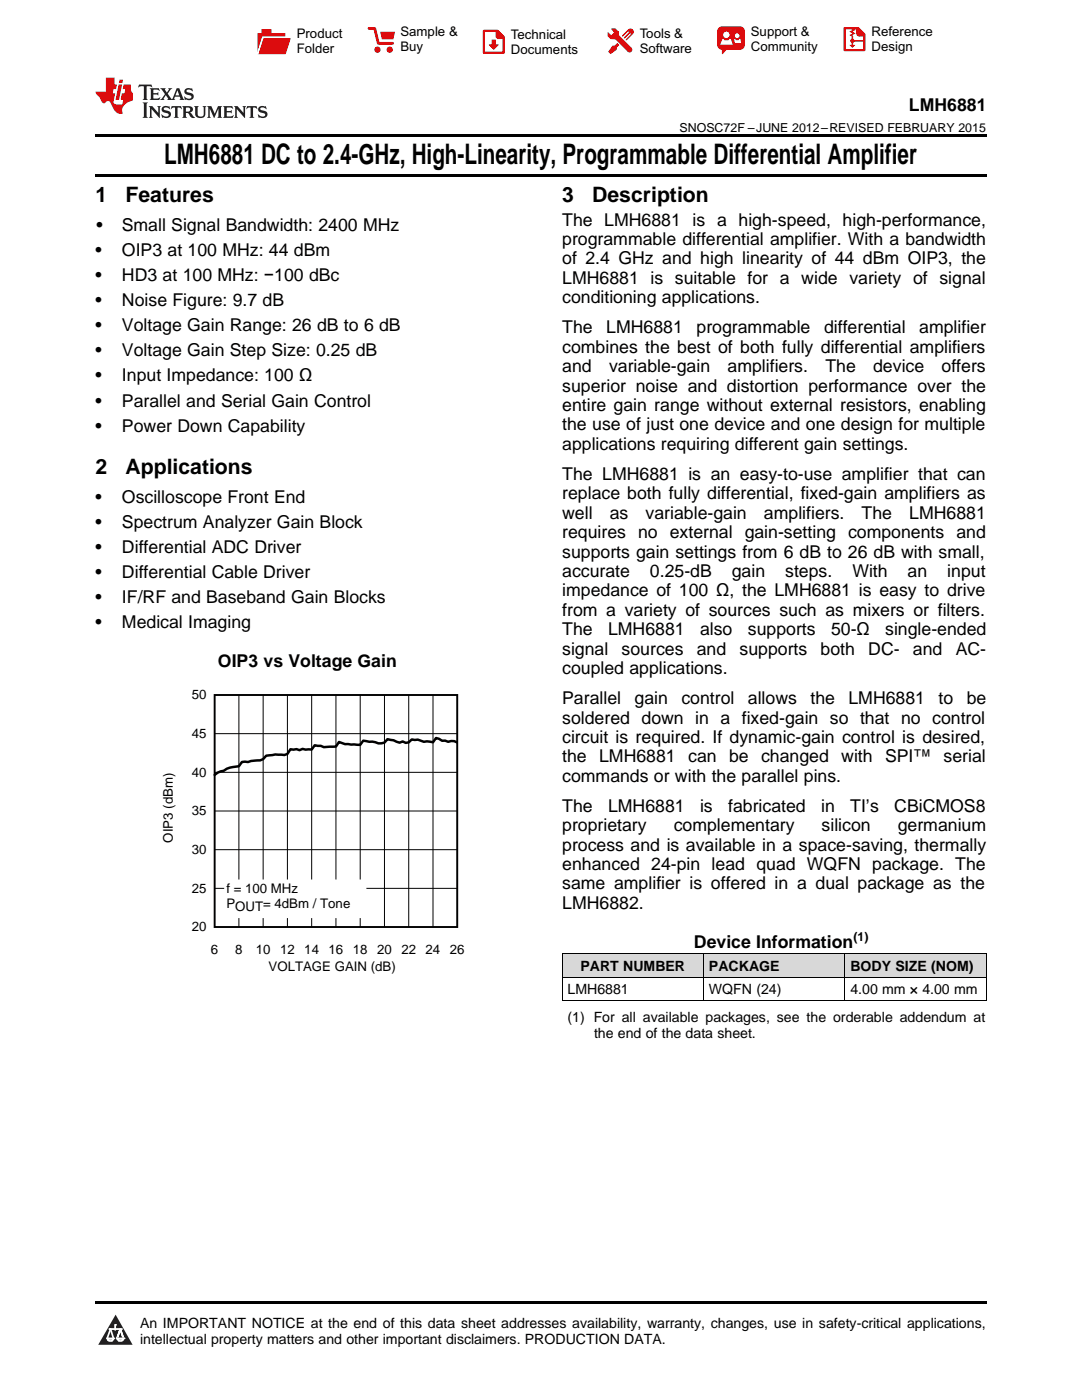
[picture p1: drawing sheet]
<svg xmlns="http://www.w3.org/2000/svg" width="216mm" height="279mm" viewBox="0 0 216 279" stroke-linecap="round" stroke-linejoin="round" font-family="sans-serif">
<defs><g id="words">
<text font-size="5.6" x="32.7" y="32.8">LMH6881 DC to 2.4-GHz, High-Linearity, Programmable Differential Amplifier</text>
<g font-size="4.2">
<text x="19" y="40.4">1</text>
<text x="25" y="40.4">Features</text>
<text x="112.2" y="40.4">3</text>
<text x="118.2" y="40.4">Description</text>
<text x="19" y="94.6">2</text>
<text x="25" y="94.6">Applications</text>
</g>
<g font-size="3.5">
<text x="181.4" y="22.2">LMH6881</text>
<text x="19.2" y="46.1">•</text>
<text x="24.3" y="46.1">Small Signal Bandwidth: 2400 MHz</text>
<text x="112.2" y="45">The LMH6881 is a high-speed, high-performance,</text>
<text x="19" y="51.1">•</text>
<text x="24.3" y="51.1">OIP3 at 100 MHz: 44 dBm</text>
<text x="112.2" y="48.9">programmable differential amplifier. With a bandwidth</text>
<text x="112.2" y="52.8">of 2.4 GHz and high linearity of 44 dBm OIP3, the</text>
<text x="19" y="56.1">•</text>
<text x="24.3" y="56.1">HD3 at 100 MHz: −100 dBc</text>
<text x="112.2" y="56.7">LMH6881 is suitable for a wide variety of signal</text>
<text x="19" y="61.1">•</text>
<text x="24.3" y="61.1">Noise Figure: 9.7 dB</text>
<text x="112.2" y="60.5">conditioning applications.</text>
<text x="19" y="66.1">•</text>
<text x="19" y="71.1">•</text>
<text x="24.3" y="66.1">Voltage Gain Range: 26 dB to 6 dB</text>
<text x="24.3" y="71.1">Voltage Gain Step Size: 0.25 dB</text>
<text x="112.2" y="66.5">The</text>
<text x="112.2" y="70.4">combines the best of both fully differential amplifiers</text>
<text x="121" y="66.5">LMH6881</text>
<text x="139" y="66.5">programmable</text>
<text x="164.4" y="66.5">differential</text>
<text x="183.4" y="66.5">amplifier</text>
<text x="19" y="76.1">•</text>
<text x="24.3" y="76.1">Input Impedance: 100 Ω</text>
<text x="112.2" y="74.3">and</text>
<text x="121.5" y="74.3">variable-gain</text>
<text x="145.2" y="74.3">amplifiers.</text>
<text x="164.7" y="74.3">The</text>
<text x="174.2" y="74.3">device</text>
<text x="187.9" y="74.3">offers</text>
<text x="19" y="81.1">•</text>
<text x="24.3" y="81.1">Parallel and Serial Gain Control</text>
<text x="112.2" y="78.1">superior noise and distortion performance over the</text>
<text x="112.2" y="82">entire gain range without external resistors, enabling</text>
<text x="19" y="86.1">•</text>
<text x="24.3" y="86.1">Power Down Capability</text>
<text x="112.2" y="85.9">the use of just one device and one design for multiple</text>
<text x="112.2" y="89.8">applications requiring different gain settings.</text>
<text x="112.2" y="95.7">The LMH6881 is an easy-to-use amplifier that can</text>
<text x="19" y="100.3">•</text>
<text x="24.3" y="100.3">Oscilloscope Front End</text>
<text x="112.2" y="99.6">replace both fully differential, fixed-gain amplifiers as</text>
<text x="19" y="105.3">•</text>
<text x="24.3" y="105.3">Spectrum Analyzer Gain Block</text>
<text x="112.2" y="103.5">well</text>
<text x="112.2" y="107.4">requires no external gain-setting components and</text>
<text x="121.7" y="103.5">as</text>
<text x="128.8" y="103.5">variable-gain</text>
<text x="152.4" y="103.5">amplifiers.</text>
<text x="171.9" y="103.5">The</text>
<text x="181.4" y="103.5">LMH6881</text>
<text x="19" y="110.3">•</text>
<text x="24.3" y="110.3">Differential ADC Driver</text>
<text x="112.2" y="111.3">supports gain settings from 6 dB to 26 dB with small,</text>
<text x="19" y="115.3">•</text>
<text x="24.3" y="115.3">Differential Cable Driver</text>
<text x="112.2" y="115.1">accurate</text>
<text x="112.2" y="119">impedance of 100 Ω, the LMH6881 is easy to drive</text>
<text x="129.7" y="115.1">0.25-dB</text>
<text x="146" y="115.1">gain</text>
<text x="156.7" y="115.1">steps.</text>
<text x="170.1" y="115.1">With</text>
<text x="181.1" y="115.1">an</text>
<text x="189" y="115.1">input</text>
<text x="19" y="120.3">•</text>
<text x="19" y="125.3">•</text>
<text x="24.3" y="120.3">IF/RF and Baseband Gain Blocks</text>
<text x="24.3" y="125.3">Medical Imaging</text>
<text x="112.2" y="122.9">from a variety of sources such as mixers or filters.</text>
<text x="112.2" y="126.8">The</text>
<text x="112.2" y="130.7">signal</text>
<text x="121.3" y="126.8">LMH6881</text>
<text x="124" y="130.7">sources</text>
<text x="139" y="130.7">and</text>
<text x="139.7" y="126.8">also</text>
<text x="147.6" y="130.7">supports</text>
<text x="149.2" y="126.8">supports</text>
<text x="163.7" y="130.7">both</text>
<text x="165.8" y="126.8">50-Ω</text>
<text x="173.2" y="130.7">DC-</text>
<text x="176.6" y="126.8">single-ended</text>
<text x="182.2" y="130.7">and</text>
<text x="190.7" y="130.7">AC-</text>
<text x="43.5" y="133.1">OIP3 vs Voltage Gain</text>
<text x="112.2" y="134.5">coupled applications.</text>
<text x="112.2" y="140.5">Parallel</text>
<text x="126.6" y="140.5">gain</text>
<text x="136" y="140.5">control</text>
<text x="149.2" y="140.5">allows</text>
<text x="161.7" y="140.5">the</text>
<text x="169.3" y="140.5">LMH6881</text>
<text x="187.3" y="140.5">to</text>
<text x="192.9" y="140.5">be</text>
<text x="112.2" y="144.4">soldered down in a fixed-gain so that no control</text>
<text x="112.2" y="148.3">circuit is required. If dynamic-gain control is desired,</text>
<text x="112.2" y="152.2">the</text>
<text x="119.6" y="152.2">LMH6881</text>
<text x="137.3" y="152.2">can</text>
<text x="145.5" y="152.2">be</text>
<text x="151.9" y="152.2">changed</text>
<text x="167.9" y="152.2">with SPI™ serial</text>
<text x="112.2" y="156">commands or with the parallel pins.</text>
<text x="112.2" y="162">The</text>
<text x="121.3" y="162">LMH6881</text>
<text x="139.7" y="162">is</text>
<text x="145.3" y="162">fabricated</text>
<text x="163.9" y="162">in</text>
<text x="169.7" y="162">TI’s</text>
<text x="178.4" y="162">CBiCMOS8</text>
<text x="112.2" y="165.9">proprietary</text>
<text x="134.4" y="165.9">complementary</text>
<text x="163.9" y="165.9">silicon</text>
<text x="179.1" y="165.9">germanium</text>
<text x="112.2" y="169.8">process and is available in a space-saving, thermally</text>
<text x="112.2" y="173.6">enhanced 24-pin lead quad WQFN package. The</text>
<text x="112.2" y="177.5">same amplifier is offered in a dual package as the</text>
<text x="112.2" y="181.4">LMH6882.</text>
<text x="138.5" y="189.1">Device Information</text>
</g>
<g font-size="2.8">
<text x="115.8" y="193.8">PART NUMBER</text>
<text x="141.5" y="193.8">PACKAGE</text>
<text x="169.7" y="193.8">BODY SIZE (NOM)</text>
<text x="113.2" y="198.4">LMH6881</text>
<text x="113.2" y="203.9">(1) For all available packages, see the orderable addendum at</text>
<text x="141.5" y="198.4">WQFN (24)</text>
<text x="169.7" y="198.4">4.00 mm × 4.00 mm</text>
<text x="118.5" y="207.1">the end of the data sheet.</text>
<text x="27.9" y="265">An IMPORTANT NOTICE at the end of this data sheet addresses availability, warranty, changes, use in safety-critical applications,</text>
<text x="27.9" y="268.2">intellectual property matters and other important disclaimers. PRODUCTION DATA.</text>
</g>
<g font-size="2.6">
<text x="59.2" y="7.6">Product</text>
<text x="59.2" y="10.6">Folder</text>
<text x="79.9" y="7.3">Sample &amp;</text>
<text x="79.9" y="10.2">Buy</text>
<text x="102" y="7.8">Technical</text>
<text x="102" y="10.8">Documents</text>
<text x="127.6" y="7.6">Tools &amp;</text>
<text x="127.6" y="10.6">Software</text>
<text x="149.8" y="7.2">Support &amp;</text>
<text x="149.8" y="10.2">Community</text>
<text x="173.9" y="7.3">Reference</text>
<text x="173.9" y="10.2">Design</text>
<text x="38.3" y="139.6">50</text>
<text x="38.3" y="147.3">45</text>
<text x="38.3" y="155">40</text>
<text x="38.3" y="162.7">35</text>
<text x="34.5" y="168.1" transform="rotate(-90 34.5 168.1)">OIP3 (dBm)</text>
<text x="38.3" y="170.4">30</text>
<text x="38.3" y="178.2">25</text>
<text x="45.2" y="178.2">f = 100 MHz</text>
<text x="38.3" y="185.9">20</text>
<text x="45.2" y="181.2">POUT</text>
<text x="52.5" y="181.2">= 4dBm / Tone</text>
<text x="42.1" y="190.5">6</text>
<text x="46.9" y="190.5">8</text>
<text x="51" y="190.5">10</text>
<text x="55.9" y="190.5">12</text>
<text x="60.7" y="190.5">14</text>
<text x="65.6" y="190.5">16</text>
<text x="70.4" y="190.5">18</text>
<text x="75.2" y="190.5">20</text>
<text x="80.1" y="190.5">22</text>
<text x="84.9" y="190.5">24</text>
<text x="89.8" y="190.5">26</text>
<text x="53.6" y="193.8">VOLTAGE GAIN (dB)</text>
</g>
<g font-size="2.5">
<text x="135.6" y="26.3">SNOSC72F –JUNE 2012–REVISED FEBRUARY 2015</text>
<text x="170.3" y="187.7">(1)</text>
</g>
</g></defs>
<g fill="#d8d8d8">
<path d="M112.2 190.4h28.2v4.7h-28.2z"/>
<path d="M140.4 190.4h28.2v4.7h-28.2z"/>
<path d="M168.6 190.4h28.2v4.7h-28.2z"/>
</g>
<path d="M23.1 262.4l3.4 6h-6.9z" fill="#231f20"/>
<path d="M21.4 267.1h1.2l-.3 .5h-.3a.55 .55 0 0 1-.6-.5z" fill-rule="evenodd" fill="#fff"/>
<path d="M21.4 267.1h1.2l-.3 .5h-.3a.55 .55 0 0 1-.6-.5z" fill="none" stroke="#231f20" stroke-width=".34"/>
<path d="M21.4 267.1l1.2 .1-.3 .4h-.5z" fill="none" stroke="#fff" stroke-width=".34"/>
<path d="M23 265.3h.1" fill="none" stroke="#fff" stroke-width=".34"/>
<path d="M23 264.4v.9z" fill="#fff"/>
<path d="M23 264.4v.9z" fill="none" stroke="#fff" stroke-width=".34"/>
<circle cx="23" cy="264.4" r=".17" fill="#fff"/>
<path d="M21.9 265.2h.1" fill="none" stroke="#fff" stroke-width=".34"/>
<path d="M21.9 265.2h2.3z" fill="#fff"/>
<path d="M21.9 265.2h2.3z" fill="none" stroke="#fff" stroke-width=".34"/>
<circle cx="24.2" cy="265.2" r=".17" fill="#fff"/>
<path d="M23.3 267.1h.1" fill="none" stroke="#fff" stroke-width=".34"/>
<path d="M24 265.2l-.7 1.9z" fill="#fff"/>
<path d="M24 265.2l-.7 1.9z" fill="none" stroke="#fff" stroke-width=".34"/>
<path d="M24 265.2l.7 1.9z" fill="#fff"/>
<path d="M24 265.2l.7 1.9z" fill="none" stroke="#fff" stroke-width=".34"/>
<path d="M24.6 267.1h.1" fill="none" stroke="#fff" stroke-width=".34"/>
<circle cx="21.4" cy="267.1" r=".17" fill="#fff"/>
<path d="M22.1 265.2l-.7 1.9z" fill="#fff"/>
<path d="M22.1 265.2l-.7 1.9z" fill="none" stroke="#fff" stroke-width=".34"/>
<path d="M22.1 265.2l.5 1.9z" fill="#fff"/>
<path d="M22.1 265.2l.5 1.9z" fill="none" stroke="#fff" stroke-width=".34"/>
<circle cx="22.6" cy="267.1" r=".17" fill="#fff"/>
<path d="M23.4 267.1h1.3a.65 .65 0 0 1-.7 .5 .65 .65 0 0 1-.6-.5z" fill-rule="evenodd" fill="#fff"/>
<path d="M23.4 267.1h1.3a.65 .65 0 0 1-.7 .5 .65 .65 0 0 1-.6-.5z" fill="none" stroke="#231f20" stroke-width=".34"/>
<path d="M23.4 267.1h1.3l-.4 .5h-.6z" fill="none" stroke="#fff" stroke-width=".34"/>
<path d="M23.3 267.1h.1" fill="none" stroke="#fff" stroke-width=".34"/>
<circle cx="24.7" cy="267.1" r=".17" fill="#fff"/>
<path d="M19 259.7h177.8v.5h-177.8z" fill="#000"/>
<g fill="none" stroke="#000" stroke-width=".2">
<path d="M42.8 138.7h48.4v46.3h-48.4zM47.7 138.7v46.3M52.5 138.7v46.3M57.4 138.7v46.3M62.2 138.7v46.3M67 138.7v46.3M71.9 138.7v46.3M76.7 138.7v46.3M81.6 138.7v46.3M86.4 138.7v46.3M42.8 154.1h48.4M42.8 146.4h48.4"/>
<path d="M42.8 177.3h48.4M42.8 169.6h48.4M42.8 161.9h48.4M112.2 199.7h84.6M112.2 195.1v4.6M140.4 195.1v4.6M168.6 195.1v4.6M196.8 195.1v4.6"/>
</g>
<path d="M91.2 148.2l-.6-.3-1.2 .1-.6-.2h-.6l-1.2-.5-.6 .8-1.2-.2-.6 .1-1.2-.4h-1.2l-.6 .6-.6 .1-.7-.3-.6 .2-1.2-.5-1.2-.2a1.78 1.78 0 0 1-2.4 .6l-2.4-.3-.6 .9-3.1-.2-1.2-.4-.6 .9-2.4 .1-.6-.3-1.2-.1-.6 .9h-1.2l-.6-.1-.6 .2-.6-.2h-1.2l-.6 1-.7 .2-1.8-.1-1.8 .2-.6 .7-.6 .3-1.8 .1-.6 .2h-1.2l-.6 .8-.6 .1a4.2 4.2 0 0 0-2.5 .8l-1.2 .4-.6 .4" fill="none" stroke="#000" stroke-width=".5"/>
<path d="M24.9 136.2h68.8v.6h-68.8zM98 136.2h-1.2v59.8v-59.8h-3.7v59.8M24.9 186.9h68.8v.1h-68.8zM24.9 190.6h68.8v.1h-68.8zM24.9 194.3h68.8v.1h-68.8zM24.9 196v-59.8h3.7v59.8v-59.8h3.7v59.8v-59.8h3.7v59.8v-59.8h3.7v59.8M36.6 196v-59.8h3.7v59.8" fill="none" stroke="#fff" stroke-width="3.7" stroke-linecap="butt"/>
<path d="M45.2 176h27.5v6.8h-27.5z" fill-rule="evenodd" fill="#fff"/>
<path d="M45.2 176h27.5v6.8h-27.5z" fill="none" stroke="#fff" stroke-width=".89" stroke-linecap="butt"/>
<path d="M42.8 138.7h48.4v46.3h-48.4z" fill="none" stroke="#000" stroke-width=".37"/>
<path d="M112.2 195h84.6M112.2 190.3h84.6M112.2 190.4v4.7M140.4 190.4v4.7M168.6 190.4v4.7M196.8 190.4v4.7" fill="none" stroke="#000" stroke-width=".2"/>
<path d="M19 34.8h177.8v.5h-177.8zM19 26.8h177.8v.6h-177.8z" fill="#000"/>
<path d="M27.7 16.9l-.1 .6 .6-.3h.5v.2v2.2l-.2 .4h1l-.2-.4v-2.2v-.2h.5l.6 .3-.2-.6zM29.9 17.6l.2 .4v1.6l-.2 .4h1.9l.1-.6a1.09 1.09 0 0 1-1.3 .1v-.6h.6l.4 .2v-.7l-.2 .2h-.8v-.6l.2-.1a1.01 1.01 0 0 1 1 .3l-.1-.6zM32 17.6l.9 1.2-1 1.2h.9l-.2-.3 .5-.7 .5 .7-.3 .3h1.7l-.2-.3 .1-.4h1l.1 .4-.2 .3h1l-.3-.4-.7-2h-.5l-1 2.2-.8-1.1 .9-1.1h-.9l.2 .2-.4 .7-.4-.7 .2-.2zM35.4 18l.4 1h-.8zM37 17.7a.66 .66 0 0 0-.2 .8 .66 .66 0 0 0 .6 .4l.7 .2 .1 .2a.8 .8 0 0 1-.7 .4 .8 .8 0 0 1-.7-.5l.1 .8 .2-.2a.94 .94 0 0 0 1.1 .1 .94 .94 0 0 0 .4-.9 1.48 1.48 0 0 0-1.3-.6v-.4a1.1 1.1 0 0 1 1.2 .2l-.2-.6-.2 .1-.5-.1zM28.5 20.4l.2 .4v2.3l-.2 .4h1l-.2-.4v-2.3l.2-.4zM29.7 21.2l.2 .4v1.5l-.2 .4h.8l-.3-.4 .1-1.3 1.6 1.8v-2l.2-.4h-.7l.2 .2v1.1l-1.2-1.3zM32.5 21.3a.66 .66 0 0 0-.2 .8 .66 .66 0 0 0 .6 .4l.6 .2 .2 .2a.8 .8 0 0 1-.8 .4 .8 .8 0 0 1-.7-.5l.2 .7 .2-.1a.94 .94 0 0 0 1 .1 .94 .94 0 0 0 .5-1 1.47 1.47 0 0 0-1.3-.6l-.1-.3a1.1 1.1 0 0 1 1.3 .2l-.2-.6-.2 .1-.5-.2zM34.3 21.2l-.2 .6a.64 .64 0 0 1 .8-.3v1.6l-.2 .4h1l-.3-.4 .1-1.6a.66 .66 0 0 1 .8 .3l-.2-.6zM36.3 21.2l.3 .4v1.5l-.3 .4h1l-.2-.2v-.7h.5l.1 .1a.8 .8 0 0 0 1.2 .7l-1-1a.62 .62 0 0 0 .6-.5 .62 .62 0 0 0-.6-.7zM37.1 21.5h.1a.48 .48 0 0 1 .6 0 .48 .48 0 0 1 .1 .6l-.2 .1-.6 .1zM38.7 21.2l.2 .2a2.29 2.29 0 0 0 .4 2 1.05 1.05 0 0 0 1.7-.7v-1.3l.2-.2h-.8l.2 .4v1.1a.61 .61 0 0 1-.6 .6 .61 .61 0 0 1-.6-.6v-1.1l.3-.4zM41.3 21.2l.3 .4v1.5l-.3 .4h.8l-.2-.4v-1.4l.8 1.9 .9-1.9v1.4l-.2 .4h.9l-.2-.4v-1.5l.2-.4h-.8l-.7 1.5-.6-1.5zM44.5 21.2l.2 .4v1.5l-.2 .4h1.9l.2-.6a1.1 1.1 0 0 1-1.4 .2v-.7h.6l.4 .2v-.6l-.2 .1-.8 .1v-.6l.2-.1a1.02 1.02 0 0 1 1.1 .2l-.2-.5zM46.7 21.2l.2 .4v1.5l-.2 .4h.8l-.3-.4 .1-1.3 1.6 1.8v-2l.2-.4h-.7l.2 .2v1.1l-1.2-1.3zM49.3 21.2l-.1 .6a.64 .64 0 0 1 .8-.3v1.6l-.3 .4h1l-.2-.4v-1.6a.66 .66 0 0 1 .8 .3l-.1-.6zM51.7 21.3a.66 .66 0 0 0-.2 .7 .66 .66 0 0 0 .7 .5l.6 .2 .1 .2a.8 .8 0 0 1-.7 .4 .8 .8 0 0 1-.7-.5l.1 .7 .2-.1a.94 .94 0 0 0 1.1 .1 .94 .94 0 0 0 .4-1 1.48 1.48 0 0 0-1.2-.6l-.1-.3a1.1 1.1 0 0 1 1.2 .2l-.2-.6-.1 .1-.6-.2z" fill="#231f20"/>
<path d="M21.1 15.5v2.8h-2v.4l.9 .9a.96 .96 0 0 0 1 1 .59 .59 0 0 1 .5-.4 .59 .59 0 0 1 .5 .3l.4 .8a1.61 1.61 0 0 0 2.1 1.3 1.63 1.63 0 0 1 1.1-2.2l.9-.3v-1.5a1.6 1.6 0 0 1-.4-1.7h-1.4l-.2 .9h.5l-.2 .8h-.5l-.2 1v.3h.5l-.2 .9h-.7a.74 .74 0 0 1-1-.6l.3-1.6h-.5l.2-.8h.5l.1-.9h-.4v-1.4zM23.7 16.9l-.7 3h.8l.6-3zM23.8 15.9l-.1 .7h.7l.2-.7z" fill="#ee1d23"/>
<g fill="#d60000">
<path d="M52.2 5.8h2v.8h2.7v4.2h-5.5v-4.2h.8z" fill-rule="evenodd"/>
<path d="M52.5 7.5h5.6l-1.1 3.3h-5.6z" fill-rule="evenodd"/>
</g>
<path d="M52.4 7.4h5.7v.1h-5.6l-1.1 3.3z" fill-rule="evenodd" fill="#fff"/>
<path d="M52.4 7.4h5.7v.1h-5.6l-1.1 3.3z" fill="none" stroke="#fff" stroke-width=".2"/>
<path d="M73.6 5.7h1.2l.7 2.9h2.8" fill="none" stroke="#d60000" stroke-width=".55"/>
<g fill="#d60000">
<path d="M75.9 6.3h2.9l-.3 1.6h-2.3z" fill-rule="evenodd"/>
<circle cx="75.3" cy="9.9" r=".62"/>
<circle cx="77.8" cy="9.9" r=".62"/>
</g>
<path d="M96.6 6.2h2.7l1.2 1.2v3.1h-3.9z" fill="none" stroke="#d60000" stroke-width=".44"/>
<g fill="#d60000">
<path d="M98.1 7.9h.8v1h.6l-1 1.1-.9-1v-.1h.5z" fill-rule="evenodd"/>
<path d="M98.9 6.2h.4l1.2 1.2v.4h-1.2l-.4-.4z" fill-rule="evenodd"/>
<path d="M122 5.7h.8l.6 .6 .1 .7 2.5 2.5-.7 .8-2.4-2.3-1.1-.2-.6-.6v-.8l.8 .6 .4-.4v-.2l-.4-.5z" fill-rule="evenodd"/>
<path d="M122.2 9.1h.5l.5-.5 .4 .4-.5 .5-.1 .4-1.2 .9-.4-.5z" fill-rule="evenodd"/>
<path d="M125.3 5.9a.67 .67 0 0 1 1 0 .67 .67 0 0 1 0 .9z" fill-rule="evenodd"/>
<path d="M125.3 5.9l1 .9-1.2 1.2h-.2v-.2l.9-.9 .1-.2h-.2l-1 1h-.2v-.2l1-1v-.2h-.2l-1 1h-.2v-.2z" fill-rule="evenodd"/>
<circle cx="125.6" cy="9.9" r=".54"/>
</g>
<path d="M123.4 6.3l-.1 .7" fill="none" stroke="#d60000" stroke-width=".2"/>
<g fill="#d60000">
<path d="M143.4 5.5l.7-.2h3.6a.95 .95 0 0 1 .9 .9v2.8a.95 .95 0 0 1-.9 .9h-3.6a.95 .95 0 0 1-1-.9v-2.8z" fill-rule="evenodd"/>
<path d="M144 9.9h1l-.8 .9h-.2z" fill-rule="evenodd"/>
</g>
<g fill="#fff">
<path d="M146.6 8.6h1.3z"/>
<path d="M144.1 7.8h.3l.1 .2h.8l.2-.2h.3l.4 1.1h-2.5z" fill-rule="evenodd"/>
<path d="M146.5 7.8h.2l.2 .2h.5l.1-.2h.2l.2 .8h-1.3z" fill-rule="evenodd"/>
<circle cx="144.9" cy="6.9" r=".65"/>
<circle cx="147.1" cy="7.1" r=".48"/>
</g>
<path d="M168.5 5.6h2.7l1.3 1.3v3.1h-4z" fill="none" stroke="#d60000" stroke-width=".44"/>
<path d="M170.1 7.3v1.8M170.1 8.1h2.3" fill="none" stroke="#d60000" stroke-width=".3"/>
<g fill="#d60000">
<path d="M170.9 5.6h.3l1.3 1.3v.4h-1.1l-.5-.6z" fill-rule="evenodd"/>
<circle cx="170.1" cy="8.1" r=".42"/>
<circle cx="171.4" cy="6.7" r=".55"/>
</g>
<g fill="#d60000">
<path d="M169.5 9h1.2l-.6 .5z"/>
<path d="M169.8 5.8h.6l.3 .2-.6 .3 .6 .4-.7 .3 .2 .3h-.2l-.5-.3 .6-.3-.6-.4 .6-.3z"/>
</g>
<use href="#words"/>
</svg>
